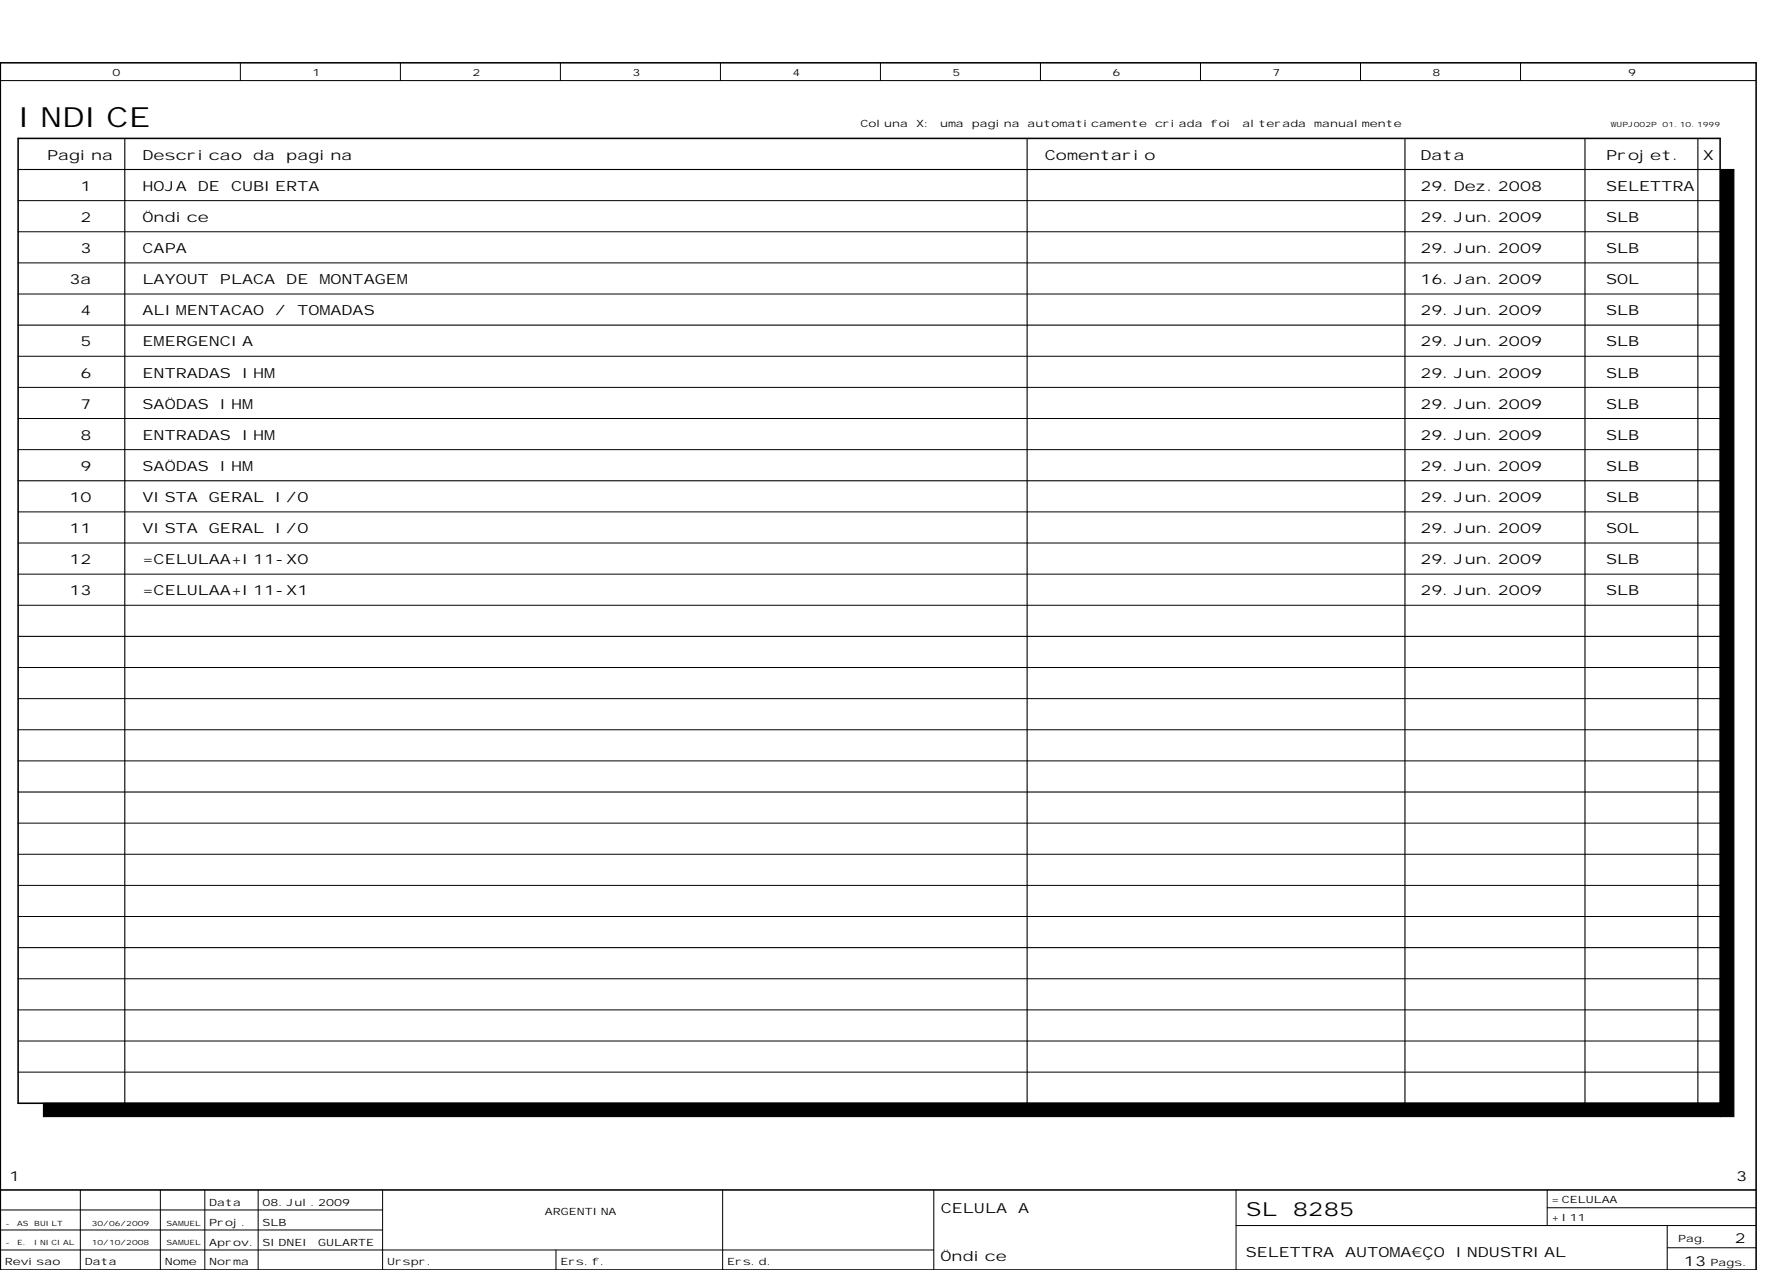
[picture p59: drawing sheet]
<svg xmlns="http://www.w3.org/2000/svg" width="399mm" height="286mm" viewBox="0 0 399 286" stroke-linecap="round" stroke-linejoin="round" font-family="sans-serif">
<defs><g id="words">
<text font-size="6.2" x="4.1" y="28.6">INDICE</text>
<g font-size="4.4">
<text x="280.4" y="273.5">SL</text>
<text x="290.8" y="273.5">8285</text>
</g>
<g font-size="3.1">
<text x="10.6" y="35.9">Pagina</text>
<text x="32.1" y="35.9">Descricao</text>
<text x="57" y="35.9">da</text>
<text x="64.4" y="35.9">pagina</text>
<text x="235.1" y="35.9">Comentario</text>
<text x="319.6" y="35.9">Data</text>
<text x="361.3" y="35.9">Projet.</text>
<text x="383.1" y="35.9">X</text>
<text x="18.1" y="42.9">1</text>
<text x="32.1" y="42.9">HOJA</text>
<text x="44.5" y="42.9">DE</text>
<text x="52" y="42.9">CUBIERTA</text>
<text x="319.6" y="42.9">29.Dez.2008</text>
<text x="361.3" y="42.9">SELETTRA</text>
<text x="18.1" y="49.9">2</text>
<text x="32.1" y="49.9">Öndice</text>
<text x="319.6" y="49.9">29.Jun.2009</text>
<text x="361.3" y="49.9">SLB</text>
<text x="18.1" y="56.9">3</text>
<text x="32.1" y="56.9">CAPA</text>
<text x="319.6" y="56.9">29.Jun.2009</text>
<text x="361.3" y="56.9">SLB</text>
<text x="15.6" y="63.9">3a</text>
<text x="32.1" y="63.9">LAYOUT</text>
<text x="49.5" y="63.9">PLACA</text>
<text x="64.4" y="63.9">DE</text>
<text x="71.9" y="63.9">MONTAGEM</text>
<text x="319.6" y="63.9">16.Jan.2009</text>
<text x="361.3" y="63.9">SOL</text>
<text x="18.1" y="70.9">4</text>
<text x="32.1" y="70.9">ALIMENTACAO</text>
<text x="61.9" y="70.9">/</text>
<text x="66.9" y="70.9">TOMADAS</text>
<text x="319.6" y="70.9">29.Jun.2009</text>
<text x="361.3" y="70.9">SLB</text>
<text x="18.1" y="77.9">5</text>
<text x="32.1" y="77.9">EMERGENCIA</text>
<text x="319.6" y="77.9">29.Jun.2009</text>
<text x="361.3" y="77.9">SLB</text>
<text x="18.1" y="84.9">6</text>
<text x="32.1" y="84.9">ENTRADAS</text>
<text x="54.5" y="84.9">IHM</text>
<text x="319.6" y="84.9">29.Jun.2009</text>
<text x="361.3" y="84.9">SLB</text>
<text x="18.1" y="91.9">7</text>
<text x="32.1" y="91.9">SAÖDAS</text>
<text x="49.5" y="91.9">IHM</text>
<text x="319.6" y="91.9">29.Jun.2009</text>
<text x="361.3" y="91.9">SLB</text>
<text x="18.1" y="98.9">8</text>
<text x="32.1" y="98.9">ENTRADAS</text>
<text x="54.5" y="98.9">IHM</text>
<text x="319.6" y="98.9">29.Jun.2009</text>
<text x="361.3" y="98.9">SLB</text>
<text x="18.1" y="105.9">9</text>
<text x="32.1" y="105.9">SAÖDAS</text>
<text x="49.5" y="105.9">IHM</text>
<text x="319.6" y="105.9">29.Jun.2009</text>
<text x="361.3" y="105.9">SLB</text>
<text x="15.6" y="112.9">10</text>
<text x="32.1" y="112.9">VISTA</text>
<text x="47" y="112.9">GERAL</text>
<text x="61.9" y="112.9">I/O</text>
<text x="319.6" y="112.9">29.Jun.2009</text>
<text x="361.3" y="112.9">SLB</text>
<text x="15.6" y="119.9">11</text>
<text x="32.1" y="119.9">VISTA</text>
<text x="47" y="119.9">GERAL</text>
<text x="61.9" y="119.9">I/O</text>
<text x="319.6" y="119.9">29.Jun.2009</text>
<text x="361.3" y="119.9">SOL</text>
<text x="15.6" y="126.9">12</text>
<text x="32.1" y="126.9">=CELULAA+I11-X0</text>
<text x="319.6" y="126.9">29.Jun.2009</text>
<text x="361.3" y="126.9">SLB</text>
<text x="15.6" y="133.9">13</text>
<text x="32.1" y="133.9">=CELULAA+I11-X1</text>
<text x="319.6" y="133.9">29.Jun.2009</text>
<text x="361.3" y="133.9">SLB</text>
<text x="2.1" y="265.6">1</text>
<text x="390.6" y="265.6">3</text>
<text x="211.7" y="272.9">CELULA</text>
<text x="229.1" y="272.9">A</text>
<text x="390.3" y="279.7">2</text>
<text x="211.6" y="283.7">Öndice</text>
<text x="280.3" y="282.8">SELETTRA</text>
<text x="302.6" y="282.8">AUTOMA€ÇO</text>
<text x="327.5" y="282.8">INDUSTRIAL</text>
<text x="378.9" y="284.8">13</text>
</g>
<g font-size="2.3">
<text x="25.3" y="17.1">0</text>
<text x="70.3" y="17.1">1</text>
<text x="106.3" y="17.1">2</text>
<text x="142.3" y="17.1">3</text>
<text x="178.3" y="17.1">4</text>
<text x="214.3" y="17.1">5</text>
<text x="250.3" y="17.1">6</text>
<text x="286.3" y="17.1">7</text>
<text x="322.3" y="17.1">8</text>
<text x="366.3" y="17.1">9</text>
<text x="193.6" y="28.6">Coluna</text>
<text x="206.1" y="28.6">X:</text>
<text x="211.5" y="28.6">uma</text>
<text x="218.6" y="28.6">pagina</text>
<text x="231.2" y="28.6">automaticamente</text>
<text x="259.8" y="28.6">criada</text>
<text x="272.4" y="28.6">foi</text>
<text x="279.5" y="28.6">alterada</text>
<text x="295.7" y="28.6">manualmente</text>
<text x="47.1" y="271.1">Data</text>
<text x="47.1" y="275.6">Proj.</text>
<text x="59.1" y="271.1">08.Jul.2009</text>
<text x="59.1" y="275.6">SLB</text>
<text x="122.6" y="273.3">ARGENTINA</text>
<text x="349.1" y="270.6">= CELULAA</text>
<text x="349.1" y="274.6">+ I11</text>
<text x="47.1" y="280.1">Aprov.</text>
<text x="59.1" y="280.1">SIDNEI</text>
<text x="71.6" y="280.1">GULARTE</text>
<text x="377.5" y="279.4">Pag.</text>
<text x="1.1" y="284.4">Revisao</text>
<text x="19.1" y="284.4">Data</text>
<text x="37.1" y="284.4">Nome</text>
<text x="47.1" y="284.4">Norma</text>
<text x="87.1" y="284.4">Urspr.</text>
<text x="126.1" y="284.4">Ers.f.</text>
<text x="163.6" y="284.4">Ers.d.</text>
<text x="384.8" y="284.8">Pags.</text>
</g>
<g font-size="1.6">
<text x="362.4" y="28.6">WUPJ002P</text>
<text x="374" y="28.6">01.10.1999</text>
<text x="1.2" y="275.6">-</text>
<text x="3.8" y="275.6">AS</text>
<text x="7.7" y="275.6">BUILT</text>
<text x="20.7" y="275.6">30/06/2009</text>
<text x="37.5" y="275.6">SAMUEL</text>
<text x="1.2" y="280">-</text>
<text x="3.8" y="280">E.</text>
<text x="7.7" y="280">INICIAL</text>
<text x="20.7" y="280">10/10/2008</text>
<text x="37.5" y="280">SAMUEL</text>
</g>
</g></defs>
<g fill="none" stroke="#000" stroke-width=".22">
<path d="M.1 18.1h395M54.1 14.1v4M90.1 14.1v4M126.1 14.1v4M162.1 14.1v4M198.1 14.1v4M234.1 14.1v4M270.1 14.1v4M306.1 14.1v4M342.1 14.1v4M4.1 45.1h382.9M4.1 52.1h382.9"/>
<path d="M4.1 59.1h382.9M4.1 66.1h382.9M4.1 80.1h382.9M4.1 87.1h382.9M4.1 94.1h382.9M4.1 101.1h382.9M4.1 115.1h382.9M4.1 122.1h382.9M4.1 129.1h382.9M4.1 136.1h382.9M4.1 150.1h382.9M4.1 157.1h382.9"/>
<path d="M4.1 164.1h382.9M4.1 171.1h382.9M4.1 185.1h382.9M4.1 192.1h382.9M4.1 199.1h382.9M4.1 206.1h382.9M4.1 220.1h382.9M4.1 227.1h382.9M4.1 234.1h382.9M4.1 241.1h382.9M.1 272.1h86M.1 276.6h86"/>
<path d="M18.1 267.6v18M36.1 267.6v18M46.1 267.6v18M58.1 267.6v18M86.1 267.6v18M162.6 267.6v18M210.1 267.6v18M278.1 267.6v18M278.1 275.6h117M348.1 267.6v8M348.1 271.6h47M375.1 275.6v10"/>
<path d="M.1 281.1h210M125.1 281.1v4.5M375.1 280.6h20"/>
</g>
<path d="M.1 14.1h395v271.5h-395zM4.1 31.1h382.9v217h-382.9zM.1 267.6h395" fill="none" stroke="#000" stroke-width=".35"/>
<path d="M4.1 38.1h382.9M28.1 31.1v217M231.1 31.1v217M316.1 31.1v217M356.6 31.1v217M382 31.1v217M4.1 73.1h382.9M4.1 108.1h382.9M4.1 143.1h382.9M4.1 178.1h382.9M4.1 213.1h382.9" fill="none" stroke="#000" stroke-width=".25"/>
<path d="M387.1 38.1h3v213h-3zM9.8 248.1h377.2v3h-377.2z" fill="#000" stroke="#000" stroke-width=".25"/>
<use href="#words"/>
</svg>
